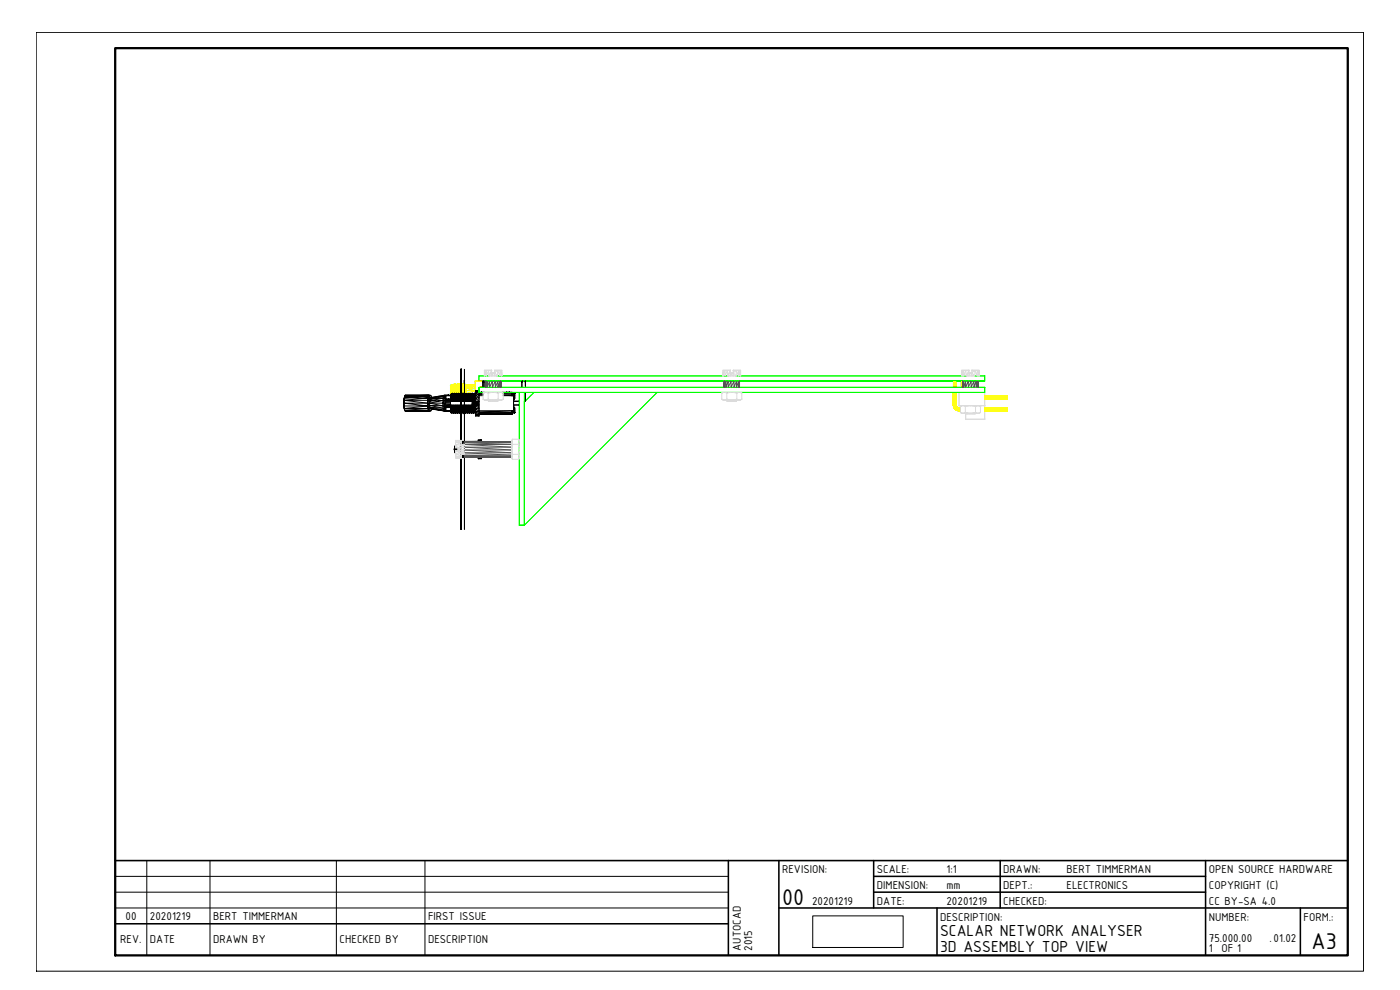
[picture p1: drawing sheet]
<svg xmlns="http://www.w3.org/2000/svg" width="420mm" height="297mm" viewBox="0 0 420 297" stroke-linecap="round" stroke-linejoin="round" font-family="sans-serif">
<defs><g id="words">
<g font-size="7.4">
<text x="234.7" y="271.5">00</text>
<text x="393.6" y="284.8">A3</text>
</g>
<g font-size="5.2">
<text x="282.1" y="281">SCALAR NETWORK ANALYSER</text>
<text x="282.1" y="285.7">3D ASSEMBLY TOP VIEW</text>
</g>
<g font-size="3.7">
<text x="234.7" y="262">REVISION:</text>
<text x="263.2" y="262">SCALE:</text>
<text x="284" y="262">1:1</text>
<text x="301.1" y="262">DRAWN:</text>
<text x="320.1" y="262">BERT TIMMERMAN</text>
<text x="362.8" y="262">OPEN SOURCE HARDWARE</text>
<text x="263.2" y="266.8">DIMENSION:</text>
<text x="284" y="266.8">mm</text>
<text x="301.1" y="266.8">DEPT.:</text>
<text x="320.1" y="266.8">ELECTRONICS</text>
<text x="362.8" y="266.8">COPYRIGHT (C)</text>
<text x="37.7" y="276">00</text>
<text x="45" y="276">20201219</text>
<text x="64" y="276">BERT TIMMERMAN</text>
<text x="128.5" y="276">FIRST ISSUE</text>
<text x="243.7" y="271.5">20201219</text>
<text x="263.2" y="271.5">DATE:</text>
<text x="284" y="271.5">20201219</text>
<text x="301.1" y="271.5">CHECKED:</text>
<text x="362.8" y="271.5">CC BY-SA 4.0</text>
<text x="282.1" y="276.2">DESCRIPTION:</text>
<text x="362.8" y="276.2">NUMBER:</text>
<text x="391.2" y="276.2">FORM.:</text>
<text x="36.1" y="282.9">REV.</text>
<text x="45" y="282.9">DATE</text>
<text x="64" y="282.9">DRAWN BY</text>
<text x="101.9" y="282.9">CHECKED BY</text>
<text x="128.5" y="282.9">DESCRIPTION</text>
<text x="222.4" y="285.3" transform="rotate(-90 222.4 285.3)">AUTOCAD</text>
<text x="225.7" y="285.3" transform="rotate(-90 225.7 285.3)">2015</text>
<text x="362.8" y="282.6">75.000.00</text>
<text x="362.8" y="285.7">1</text>
<text x="366.6" y="285.7">OF 1</text>
<text x="381" y="282.6">.01.02</text>
</g>
</g></defs>
<!-- layer: 0 -->
<g fill="none" stroke="#0f0" stroke-width=".3">
<path d="M143.7 116.2h.1M143.7 117.7h.1M143.7 112.8h3.2h-3.2v1.5h151.8v-1.5v1.5h-151.8zM143.7 112.8h.1M143.7 114.3h.1M149.2 112.8h69.3M155.9 117.7v39.9h1.5v-39.9v39.9h-1.5zM160.3 117.7l-3 2.9M220.8 112.8h69.3M295.5 112.8h-3.1h3.1M295.5 114.3h.1M295.5 116.2h-151.8v1.5v-1.5h151.8v1.5h-151.8h151.8v-1.5"/>
<path d="M295.5 117.7h.1M157.4 120.6v37l39.8-39.9-39.8 39.9zM155.9 157.6h.1M157.3 157.6h.1M157.4 157.6h.1"/>
</g>
<g fill="none" stroke="#ff0" stroke-width=".3">
<path d="M135.2 118.1h.1M135.2 115.8h.1M135.2 115.9h.7l-.7 .6zM135.2 116.5h.7l-.7 .7zM135.2 117.2h.7l-.7 .9zM135.8 118.1h.2M135.9 115.9l.3 .2-.3 .4zM135.9 117.2l.4 .3-.4 .6zM135.9 118.1l.2 .3M135.9 118.1v.1M136.2 115.3l.1 .2M136.2 115.3l-.3 .3 .3-.3v.2"/>
<path d="M136.2 115.5v.3l-.3 .1 .3-.4-.3 .1v.3M136.2 115.3l-.3 .3h-.7h.7l-.7 .3v-.3v2.8v-.3h.5M136.2 115.5l.1 .3M136.2 115.8v.3M136.2 118.1h.1M136.3 118.1h-.4v.2M136.3 115.8l.2 .5-.1 .3M136.3 115.8l.1 .5M136.3 116.3l-.1-.2 .1 .9-.4 .2 .3-.7h-.3v.7M136.3 116.3l.1 .3M136.3 116.3v.7v-.7l.1 .3M136.3 117v.5z"/>
<path d="M136.3 115.5l-.1-.2 .3 .4-.2 .2 .2-.2 .1 .1M136.3 117l.1-.4v.5M136.3 117v.7M136.3 115.5h.1M136.3 117.7l.1-.1 .1 .5M136.3 117.7v-.2v.6M136.3 118.1v-.4l.2 .4M136.3 117.7v.4M136.4 116.6l.1 1.5M136.4 116.3h.1M136.4 115.5l.1 .2M136.4 118.1h.2"/>
<path d="M136.5 118.2v.1M136.5 118.1l.1 .3M136.5 116.3l.1-.5v.6M136.5 116.3v.3zM136.6 115.3l.1 .1M136.6 115.3l-.2 .2zM136.6 115.3l-.1 .4M136.6 115.5l.1-.1-.1 .4zM136.6 115.3l-.2 .2M136.6 115.8l.1-.2v.4M136.6 115.8l-.1 .5M136.6 118.1l.1-.3-.1 .7"/>
<path d="M136.6 115.8l.1 .2M136.6 115.1v.2M136.6 116.4l.1-.4v.4M136.6 116.4v.7zM136.6 117.1l-.1-.5 .1 .5M136.6 117.1l.2-.2v.6M136.6 117.1l.1 .7M136.6 115.1v.1M136.6 115.2l-.1 .5M136.6 117.1l.2 .4M136.7 117.8l-.1-.2v.5M136.7 117.8l.1-.3v.6"/>
<path d="M136.7 115.4l.1 .2M136.7 115.4v1M136.7 117.8l.1 .3M136.7 115.1l.1 .2M136.7 116.4l.2 1.1zM136.7 116.4l.1 .5M136.8 115.4v-.2v.2M136.8 115.2v.2M136.8 117.5v.6M136.8 115.4v.2M136.8 118.1h.1M136.8 118.2v.1"/>
<path d="M136.8 115.6l.1 .6zM136.8 115.6l-.1 .4M136.8 115.3l.2 .2M136.8 115.4l.1 .3M136.8 115.4l.2 .3zM136.8 116.9h.2v.7zM136.8 115.4l.3 .3v2.4M136.8 115.3v.1M136.9 117.5v.5zM136.9 116.2l.1-.3v.4M136.9 116.2l-.1-.2v.4M136.9 116.2l.1 .7z"/>
<path d="M137 117.6l.1-1v1M137 117.6l.1 .5M137.1 118.3v-.2v.3M137.1 118.1h.1M137.1 115.5l.1-.2-.1 .2M137.1 118.1l-.1-.5v.6M137.1 118.1h.2l-.1 .4M137.1 115.9l.1 .4zM137.2 115.3l-.1 .2zM137.2 115.5l-.1 .2M137.2 115.5l.1 .5M137.2 115.5l.2 .1"/>
<path d="M137.3 116v.6zM137.3 115.1l-.1 .2zM137.3 115.2l-.1 .3zM137.3 116.6l-.1-.3v.3M137.3 116.6v.7M137.3 117.3l-.1-.2 .2 .9M137.3 115.2l-.1 .3M137.3 116.6l.1 .3M137.3 117.3l.1 .2M137.4 118l-.2-.4v.5M137.4 118l-.1 .4M137.4 118l-.1 .3"/>
<path d="M137.4 115.6h.1M137.4 115.6l-.1 .4M137.4 118l.1 .1M137.4 116v-.4l.1 .4M137.4 116l.1 .4M137.4 116.4l.1 .5zM137.4 115.1l.1 .3M137.4 116.4v.5M137.4 116v.4M137.4 116.4l-.1 .2M137.4 115.4l-.1-.2 .2 .4M137.4 116.9v.6v-.6l.3 .6"/>
<path d="M137.4 115.2l.3 .3M137.4 117.5l.1 .6M137.4 116.9l-.1 .4M137.4 117.5v.5M137.4 118.1h.1M137.5 116l-.1 .4M137.5 115.6v.4M137.5 116l.1 .1M137.5 118l.1-.5v.6M137.5 115.4l.1 .2M137.5 115.4l.2 .3zM137.5 116.4l.1 .3"/>
<path d="M137.5 116.9l.2 .6M137.6 115.6l.1 .3M137.6 115.6v.5v-.5l.1 .3M137.6 116.1l.1-.2 .1 .4v-.4l.2 .2M137.6 116.1l.1 .5M137.6 116.7l.1-.1v.5M137.6 118.1h.1M137.6 116.1l-.1 .3M137.6 116.7l-.1 .2M137.6 118.1l.1 .1M137.7 117.5v-.4l.1 1M137.7 117.5l.1 .6"/>
<path d="M137.7 115.7l.1 .2M137.7 117.5l-.1 .6M137.7 118.2l.1-.1v.4M137.7 118.3h.1M137.7 115.9v.7M137.7 118.2l.1 .2M137.7 116.6l.3 .9M137.7 116.6l-.1-.5v.6M137.7 117.1l-.1-.4 .1 .8M137.7 117.1h.2M137.8 115.5l.1-.2-.1 .2M137.8 118.1l-.1-.6v.7"/>
<path d="M137.8 118.1l.1 .4M137.8 118.1h.2M137.9 115.4l.1-.2v.2M137.9 115.4l.1-.3v.3M137.9 115.4l-.2 .1 .1 .2M137.9 115.4l.1 .2M137.9 115.4l-.1 .3zM137.9 115.7l-.1 .2M137.9 115.7l.1 .4zM137.9 115.4v.3M138 116.1v-.1l.1 .4M138 116.1v.7"/>
<path d="M138 116.1l.1 .3M138 116.8l-.1-.2v.5M138 116.8v.7zM138 117.5v.7M138 117.5l.1 .5M138 115.4l-.1 .3M138 116.8l-.1 .3M138 118.2l-.1-.1 .1 .2M138 115.6l.1 .8 .1-.4M138 115.6h.2M138.1 116.4l.1 1.1-.1-1.1-.1 .4M138.1 115.1v.1"/>
<path d="M138.1 115.2l.1 .3zM138.1 115.2l-.1-.1-.1 .3M138.1 115.2l.1 .8M138.2 115.6l.2 .3zM138.2 116l.2-.1-.1 .7zM138.2 115.6v.4M138.2 116.4v.5zM138.2 115.3l.1 .2M138.2 115.5l-.1-.1 .1 .2M138.2 115.5l.1 .2M138.2 117.5v.5M138.3 116.6l.1-.3v.3"/>
<path d="M138.3 116.6v.8M138.3 117.4l-.1-.5v.6M138.3 117.4l.1-.3-.1 1M138.3 118.1l.1-.5 .1 .5h.1M138.3 118.1l-.1-.6v.7M138.3 118.1l.1 .3M138.3 118.1v.1M138.3 115.5l.2 2.9M138.3 117.4l-.1 .1M138.3 118.1v.2M138.5 115.5h.1l-.1 .2zM138.5 116.3v.3z"/>
<path d="M138.5 115.3l.1-.2-.1 .3M138.5 115.3l.2-.1v.2M138.5 115.3v.2zM138.5 115.3l.1 .2M138.6 115.8l-.1-.1v.2M138.6 115.8l.1-.2v.4M138.6 115.8v.5M138.6 115.8l.1 .2M138.6 116.3l.1-.3 .1 .4M138.6 116.3l.1 .7zM138.6 118.2v.1M138.7 115.4l-.1 .4z"/>
<path d="M138.7 117l-.2-.4v.5M138.7 117l.1 .5M138.7 117v.7M138.7 117.7l-.1-.1 .1 .5M138.7 117.7l.1-.2v.6M138.7 115.2h.1M138.7 115.2v.2M138.7 115.4l.1 .2M138.7 115.2l-.1 .3M138.7 117.7l.1 .4M138.7 116l.1 .4v-.4M138.8 115.2v.8"/>
<path d="M138.8 116.4v1.1M138.8 115.2l.1 .1M138.8 116.4v.5M138.8 118.1v.1M138.8 118.1l.1 .2v-.2M138.8 118.1h.2M138.8 116.4l.1 .5zM138.9 115.3l-.1-.1 .1 .3M138.9 115.3l.1 .2zM138.9 115.5l-.1-.1v.2M138.9 115.5l.1 .2M138.9 115.5l.1 .4z"/>
<path d="M138.9 115.3v.2M138.9 115.5l-.1 .1M138.9 115.5v.4M138.9 117.5l-.1 .6M138.9 115.9l-.1-.3v.4M138.9 115.9l.1 .6zM139 116.5l.1-.2v.3M139 116.5v.7M139 115.5h.1l-.1 .4h.2l-.1 2.2M139 117.2l-.1-.3v.6M139 117.2l.1-.1-.1 .9M139 118l.1-.4v.5"/>
<path d="M139 118l-.1-.5v.6M139 118l.1 .3M139 117.2l-.1 .3M139.1 118.5l-.1-.5 .1 .5M139.1 115.7l.2-.3v.5M139.1 118.1v.3M139.2 115.3l.1-.2v.4v-.3v.2M139.2 115.9v.4zM139.2 115.3l-.1 .2M139.2 115.3l-.1 .2zM139.3 115.5l-.1 .4zM139.3 115.9l.1-.3v.8"/>
<path d="M139.3 115.9v.6zM139.3 116.5l-.1-.2v.3M139.3 116.5l.1-.1v.5zM139.3 116.5v.7M139.3 115.1l-.1 .2M139.3 117.2l.1-.3 .1 .6M139.3 117.2l-.1-.1 .1 .9M139.3 118v-.4v.5h-.2M139.3 118l.2-.5v.6M139.3 118h.1M139.3 117.2l.2 .3M139.3 118l.2 .1"/>
<path d="M139.4 115.3l.2 .2M139.4 115.1l.2 2.6M139.4 115.1l.1 .2M139.4 118.1h.2M139.5 118.3v-.2v.2M139.5 117.5l.1 .6v-.4M139.5 115.3l.1 .2M139.5 117.7h.1M139.6 115.5l-.2-.2 .2 .5M139.6 115.5l.1 .2M139.6 117.9l-.1 .2M139.6 118.1v.3v-.3"/>
<path d="M139.6 118.1v.4M139.6 115.8l-.1-.3 .1 .9-.1-.6v.4M139.6 115.8l.1 .1M139.6 115.8l.1 .5zM139.6 116.4l-.1 .3v-.5l.2 .1 .1 .8M139.6 118.1l.2-.5v.5M139.6 118.1l.1-.3v.5M139.6 117.1v-.7l.1 1.4-.1-.6v.5M139.6 117.1l.2 .5zM139.6 115.5h.2M139.7 118.4l-.1-.3v.4M139.7 117.8l.1 .3"/>
<path d="M139.8 115.5h.1M139.8 115.5l.1 .1M139.8 118.1h.1M139.8 118.2v.1M139.8 115.7v2.4M139.8 115.4l.2 .2M139.9 115.5h-.1M139.9 115.6l-.1 .1M139.9 115.8v.8M139.9 116.3v.3zM139.9 115.6l.1 .3zM139.9 115.6l.1 1.6v-1.3"/>
<path d="M139.9 117.1v-.5v1M139.9 117.6v-.5v.5M139.9 118.1h.1M139.9 116.6l.1 1.5v-.9M139.9 117.6v.5M139.9 118v-.4v.5M140 118.1h.1M140.5 118.1h.1M140.6 118.1h.5M141.2 118.1h.5M141.4 118.5h.1M141.8 118.1h.5"/>
<path d="M142.2 118.3h-.3M142.6 114.4h.1M142.6 115.6h-2.6h2.6l-2.6 .3h2.6l-2.6 .6h2.6l-2.6 .7h2.6l-2.6 .9h.5M142.6 114.4v3.6v-3.6h2.3zM144.9 116.1l-.7 .1M145.3 114.4h.3M145.3 116.1h.3M286 117.7v3.7l.1-3.7v3.7l.1-3.7v3.7l.3-3.7v3.7l.3-3.7v3.7l.1-3.7v3.7l.1-3.7v3.7M286.1 114.6h.8l-.1 1.6M286.1 116.2v-1.6l.1 1.6v-1.6h.1v1.6M286.4 116.2l.1-1.6h.3v1.6M286.5 114.6h.1"/>
<path d="M286.5 114.6h-.2l-.1 1.6M286.5 114.6v1.6M286.6 116.2l.1-1.6v1.6M288.5 116.2v-1.6v1.6v-1.6h.2v1.6M288.5 114.6h.4M288.8 114.6h.1M288.9 114.6h-.2l-.1 1.6M288.9 114.6v1.6M288.9 114.6l-.1 1.6M295.5 118.8h6.8h-6.8h6.8v.2h-6.8M295.5 118.9l6.8 .1v.3M295.5 119.1l6.8 .2v.2h-6.8"/>
<path d="M295.5 119.4l6.8 .1v.1h-6.8l6.8 .1h-6.8M295.5 119.3h6.8M302.3 119.3h.1M302.3 118.8v.9l-6.8-.1M286 121.4l.1 .2zM286 121.4l.5 .9M286.1 121.4l.2 .2zM286.1 121.6l.6 .5M286.1 121.6l.2 .8M286.2 121.4l.3 .2zM286.3 121.6l.6 .4-.1-.4h.2v.3l-.2-.3h-.3l.2 .5M286.3 121.6l.2 .7"/>
<path d="M286.3 122.4l-.3-.8 .3 .8M286.3 122.4l1.3 .4 .3-.2-1.1 .3 .8 .3v-.1h.3l-.3 .1-.8-.2 1.1 .3M286.3 122.4l1.3 .7v-.3l.3 .1-.3 .2-.8-.1zM286.5 121.4h.1M286.5 121.4l.3 .2zM286.5 122.3l.2-.2 .5 .3M286.5 122.3l.5 .5 .1-.2 .8-.2-.2 .2-.5-.2M286.7 122.1l.2-.1 1 .4-.6-.1 .4 .1-.6 .2zM286.8 121.4l.1 .2zM286.9 122l.2-.1 .2 .4-.1 .1zM287 121.6h.1M287.9 122.9h.3"/>
<path d="M287.9 123.3h.3M288.2 122.4h-.3v.9M288.2 122.4h-.3l.3 .1M288.2 122.6h-.3l.3 .1M288.2 123.1h-.3h.3M295.5 122.4h6.8M295.5 122.6h6.8M295.5 122.7l6.8 .2M295.5 122.9h6.8M295.5 123l6.8 .1h-6.8M295.5 123.2l6.8 .1h-6.8M295.5 123.3h6.8"/>
<path d="M302.3 122.9h.1M302.3 122.4v.9"/>
</g>
<g fill="none" stroke="#000" stroke-width=".3">
<path d="M121.4 119.4l-.3 1.1 .1-.3M121.5 118.8l.2-.3-.4 .9 .1-.3M121.7 118.5h7.1M128.7 118.6l-.3 .8M128.9 118.6l-.1-.1a1.44 1.44 0 0 0-.5 1.7M129 119.8l4.1-.9-.1 .5zM129.1 119.4l4.2-.8-.2 .3zM129.3 118.6h-.6h.4l-.5 .3h.4l-.6 .5h.5l-.6 .8h.5l-.5 .8M129.6 119.2l-.3-.6a3.7 3.7 0 0 0-.5 3.2l.3 1.5 .5-.6M133.3 118.6l-4.1 .7-.3 1.7 4-.8-4 .1 4.1-.9-.1 .8h.6l-.6 .8v-.8l.6-.7-.5-.1 .7-.5h-.6l.6-.2M133.6 118.6h.1M133.7 119.6l1.5 .1"/>
<path d="M133.7 119.6v-1h1.5l-1.4 .1h1.4h-1.4v1M133.7 119.6h.1M133.7 118.9l-.3 2.1M133.7 118.6h-.4h.9M133.7 118.6l.1 .1M133.8 119.6l-.1 1.4M133.8 119.7h.1M134 119.9h.1M134 118.6h.4M134.2 118.6h-.9h1.3M134.3 119.9h.1M134.4 119.7l.1 .2h-.7"/>
<path d="M134.4 118.6h.2M134.5 119.9h.1M134.5 118.6h.1M134.5 119.7v.2M134.6 119.9h-.1M134.6 119.9h.1M134.6 118.6h.1M134.6 119.9h-.6M134.7 118.6h-1.4h.4M134.7 119.9h-.5M134.7 118.6h-.1M134.7 118.6h.1"/>
<path d="M134.7 119.9h.1M134.7 119.8v.1M135.2 119.9h.1M135.2 118.7h.1M135.2 118.4v5.1M135.2 119.9h-1.4h1.4M135.3 118.3l-.1 2.2 .1-.9 .1 .9h-.2M135.3 118.3l-.1 .2zM135.3 118.5l-.1 .5zM135.3 118.4h.1M135.3 118.5l.2 .6M135.3 118.9l-.1 .7z"/>
<path d="M135.3 118.4l.2 .2-.2-.1M135.3 118.9l.1-.3v.5M135.3 118.9v.7M135.4 119.1l.1 1.4zM135.4 119.1h.1M135.5 118.6l.1-.1-.1 .6zM135.5 118.3l-.1 .2M135.6 118.3l-.1 .3zM135.7 118l.3 .6M135.7 118l-.2 .3 .2-.3-.1 .3 .1-.1v.2M135.7 118l.2 .4M135.7 118.2l-.1 .3v-.2"/>
<path d="M135.7 118.4l.1 .3M135.7 118.4h.2M135.8 118.7l-.1-.3 .2 .5M135.8 119.5l.2 .5 .1-.4v.9l-.3-.6 .3 .6h-.3v-1l.2 .5M135.8 118.7l-.2 .3 .2 .5M135.8 119.5l-.3 .1M135.9 118.4l.2 .6zM135.9 118.4l-.2 1.2-.1-.6-.1 .1v.5l.1-1.1M135.9 118.9l.1 .7M136 118.5l.3-.4-.1 .7v-.4l-.2 .2M136.2 118.3l.1-.3-.1 .3M136.2 118.4l.1-.4 .3 .6"/>
<path d="M136.2 118.4l.1-.1 .2 .5v-.4M136.2 118.3l-.2 .3M136.2 118.4l-.1 .6M136.2 118.8l-.1 .8 .3-.2-.1 .6-.4-1.1 .1 .7-.1-.7M136.3 120l-.2 .5h.3l-.1-.5 .1-.1v.6M136.3 118l.2 .8M136.5 118.8l.1 .8-.4-.8 .2-.2-.1 1-.1-.8-.1 .2M136.5 118.4l.2 .6zM136.5 118.8l.2 1.7h-.3M136.5 118.8l.2 .8zM136.6 120l-.2 .5M136.6 118.5l.3-.4-.1 .7v-.4l-.2 .2"/>
<path d="M136.7 119.6l-.3 .3 .4 .6M136.8 118.3l-.2 .3M136.8 118.4l.1-.4-.1 .3 .1-.3 .3 .6M136.8 118.4l.2-.1 .1 .5v-.4M136.8 118.8l-.1 .8 .3-.2v.5l-.3-.3M136.8 118.4l-.1 .6M136.9 120l-.2 .5h.4l-.1-.6 .1 .6M137.1 118.3v.5M137.1 118.4l.2 .6zM137.1 118.8v.8l-.3-.8 .2-.2-.2 1v-.8l-.1 .2M137.1 118.8l-.1 .2 .2 1 .1-.4 .1 .9h-.3M137.1 118.8l.2 .8z"/>
<path d="M137.2 120l-.1 .5M137.2 118.5l.2-.2-.2 .3M137.3 119l.1-.2v.8l.2-.6h.3M137.3 119.6l-.3 .3 .4 .6M137.3 119.6l.2 .4 .1-.6-.2 1.1h.3l-.1-.6v.6M137.4 118.4h.2v.3M137.4 118.4l-.2 .2M137.4 118.8v.8M137.5 118l-.1 .4zM137.5 118l.2 .3-.2-.3-.1 .4M137.5 118.2l.3 .3 .2-.2M137.6 118.4l-.3 .6"/>
<path d="M137.6 118.7v.3zM137.6 118.4l-.1-.2 .2 .3M137.6 118.4l.3 .2-.3 .1 .1 .3v-.5l.2 .5M137.6 119.4v-.4l.2 1 .1-1h.1l-.1 .6 .3-.2M137.6 119.4l.2 .2-.1-.6 .2 .6-.3 .3M137.6 119.9l.4 .6h-.3l.1-.5M137.6 119.4v.5M137.9 118.6l.1-.1-.1 .5zM138 118.3l.1-.3-.1 .3 .2-.1v.2M138 118.3l-.1 .3zM138.1 118l.2 .4M138.1 118l-.1 .3z"/>
<path d="M138.1 118l.4 .6M138.2 118.4l.1 .4-.1-.4v.3M138.2 118.7l-.2-.2 .1 1.1 .1-.9 .1 .1M138.2 118.2l-.2 .3v-.2M138.2 118.7v.7M138.2 118.4l-.2 .1M138.2 119.4l.2 .6 .1-.4-.1 .4M138.3 118.4l.2 .6zM138.3 118.8l.1 .8zM138.3 118.8l.2 .8zM138.4 119.6l-.2-.2v1.1h.3l-.3-.6 .3 .6v-.9M138.5 118.5l.3-.4-.2 .7v-.4l-.1 .2"/>
<path d="M138.6 118.3l.1-.3-.1 .3M138.6 118.4l.1-.4 .4 .6M138.6 118.4l.2-.1 .1 .5v-.4M138.6 118.3l-.1 .3M138.6 118.4l-.1 .6M138.6 118.8l-.1 .8 .3-.2v.5l-.1-.3v.4l-.2-.4M138.7 120l-.2 .5h.3l-.1-.5 .1-.1v.6M138.7 118l.2 .8M138.9 118.8l.1 .8-.4-.8 .2-.2-.1 1-.1-.8-.1 .2M138.9 118.4l.2 .6zM138.9 118.8l.2 1.7h-.3M138.9 118.8l.2 .8z"/>
<path d="M139 120l-.2 .5M139.1 118.5l.2-.4-.1 .7v-.4l-.1 .2M139.1 119.6l-.3 .3 .4 .6M139.1 119l.1-.2 .1 .8 .1-1-.2 .2 .4 .8-.1-.8 .2 .8-.3 .3 .4 .6h-.3l.1-.5M139.2 118.3l-.1 .3M139.2 118.4l.1-.1 .2 .5v-.4l.2 .6h-.3l.2 1 .3-1.2v.8M139.2 118.4l.1-.4-.1 .3 .1-.3 .3 .6M139.2 118.8l-.1 .8 .3-.2v.5l-.3-.3M139.2 118.4l-.1 .6M139.3 120l-.2 .5h.4l-.1-.6 .1 .6M139.3 114.2h.1M139.3 110.8v48"/>
<path d="M139.4 115.1v-.9v3.9M139.4 117.7v.4zM139.4 118.1v.4v-.4M139.4 118.5v.5v-.5M139.4 119v.6v-.6M139.4 119.6v.7v-.7M139.5 118.3v.1M139.6 118.6l.4-.3-.3 1.3 .2 .4M139.6 118.6l-.3-.3 .2 .5M139.7 118.4l-.1 .1M139.7 119.6l.2 .4-.1 .5zM139.7 118.3v.1"/>
<path d="M139.7 118.3l.1 .1M139.7 118.3v.2M139.8 118.4l-.2 .2 .1 .4 .1-.6 .2 .5-.1 .7M139.9 119.6h.1M139.9 118h.1M139.9 118l-.2 .4M139.9 118v.1M139.9 118l-.3 .5M139.9 118.1h.1M139.9 118l.2 .5zM139.9 118l.3 .6M139.9 118l-.1 .4"/>
<path d="M140 118.3l.2 .5-.2 .1 .2 .2v-.3l.1 .5-.2-.8M140 118.9l.2 .6v-.4l.3 .5-.1 .9h.3l-.1-.9v.9M140 118.3v.6M140 118.9v.7M140.2 118.6l.2-.1-.1 .4h.1l.1 .7 .1-.7v.7M140.3 119.3l-.1 .7-.2-.4zM140.3 118.3h.1M140.3 118.4h.1M140.4 118.3l-.2 .3zM140.4 118.4l.1-.3-.2 1.2 .3-.4M140.5 118.2h.1M140.5 118.1l.4 .7-.3-.4 .1 .4v-.3"/>
<path d="M140.5 118.1l.3 .5M140.5 118.1l-.1 .3M140.6 118.4v.5h-.2zM140.6 118.1h-.1M140.6 119.6l-.1 .4M140.6 118.9l.3 .3v-.4v.4M140.6 118.9l.2 .6zM140.6 119.6l.2-.1v.5M140.6 119.6l.1 .9h.3l-.1-.7 .1 .7M140.8 118.6l.2-.1v.3l.2-.3-.2 .7 .2-.2 .1 .6-.3-.4 .1 .6M140.9 119.2v.6zM140.9 119.2v.6"/>
<path d="M140.9 119.8h.2l.1 .7M141 118.3l-.2 .2M141 118.3h.1M141 118.3l.2-.2-.3 1.1M141 118.2l-.2 .4M141 118.2v.1M141.1 119.8l.2-.2v.9h-.3M141.1 119.8l-.1 .7M141.1 118l.1 .5-.2-.2M141.2 118.1l.1 .7v-.5l.2 .3-.2-.2 .2 .6h-.3l.2 .6-.1-.8 .2 .8h-.2l.2 .9h-.2l.1-.5M141.6 118.3l-.1 .3M141.6 118.4v-.1l-.1 .2"/>
<path d="M141.6 118.4l-.1 .6zM141.7 120l-.2 .5h.3l-.1-.9 .1 .3-.1 .1-.2-.4v.9M141.7 118l.2 .3zM141.7 118l-.1 .4zM141.8 118.3l.3 .3M141.8 118.3l-.2 .5 .2-.5v.3M141.8 118.1v.2M141.8 118.6l.2 .4zM141.8 118.6l-.2 .2 .2 .6-.3 .2 .1-.8-.2 1.2v-.4M141.8 118.6l-.1 1-.1-.8M141.9 118.3l-.1-.2 .1 .4M141.9 118.3l.1 .2"/>
<path d="M142 118.5l.2-.2v.2l.2-.5-.3 .6M142.1 118.6v.2M142.1 118.8v-.2h.3l-.1 .4M142.1 118.8l-.3 1.1v-.9h.2v.5M142.2 118.5l.2-.2v.7l-.3 .4v-.6M142.2 118.5l.1 .5-.2-.2zM142.3 119l.1 .9-.3-.5 .2 .8M142.3 119.5h.5l-.4 .4 .4 .6h-.3l-.1-.6 .1 .6h-.2l-.2-.5 .1 .7-.1-.7v.5l-.1-.3M142.3 118l-.3 .5M142.3 118h.5l-.4 .1 .4 .1-.4 .1v-.2l-.2 .2zM142.7 117.2h1M142.8 117.8l.9 .7h-.9z"/>
<path d="M142.8 118.5l.9 .9h-.9zM142.8 119.4l.9 1.1h-.9zM142.8 117.2v3.3h.9l-.2 .5 .2 .5-.2 .1 .2 1M142.8 118.2l-.4 .4 .4 .2-.4 .2 .4 .5M143.7 118.5h.1M143.7 118.6h.1M143.7 117.8h1.7M143.7 118.7h.1M143.7 119.2h.1M143.7 117.8h-.9v-.6l.9 .2h-.9l.9 .3v1M143.7 118.3h1.3M143.8 117.7h1.6z"/>
<path d="M143.8 117.7h.1M143.8 117.7l-.1 6.5M144.5 117.7h.1M144.9 114.7h.1M145 118.7h-1.3v4.5M145 114.3h.3v1.9v-1.5h-.4v1.5v-1.9l.4 .1v.3l-.4-.3v.3M145 118h-1.3h1.3M145.3 114.7h.1M150.8 117.9h2.9M151 118.2l2.7 .1h-2.7M151 118.6l2.7 .1M152.1 117.7h.1"/>
<path d="M152.9 117.7h.1M153.6 117.7h.1M153.7 118v.1M153.7 118.1h.7M153.7 117.7v1M153.7 118.1h.5l-.5 .2M153.7 118.5l.5-.4v.7l-.5-.3 .3 .2h-3M153.7 117.7h-3.1l3.1 .2M153.7 118.7l.4 .2M153.7 117.7h.1M153.7 118.1h.1M153.7 117.7l-3 .1"/>
<path d="M153.7 117.9v.8M153.7 117.9h-2.8M154 118.7l.1 .1M154.1 118.8h.1v.5M154.1 118.9h.1M154.1 118.9v4.2M154.1 118.9v4.3M154.1 119.6l.1 .9M154.1 119.6h.1M154.2 119.6v.9l1.7-.1-.2 .1M154.2 119.8h.1M154.2 118.1h.2l.1 .7"/>
<path d="M154.2 118.8h-.1h.1M154.2 118.8v.8M154.2 119.3v.5M154.2 119.6l.2-.2v.2M154.2 119.6l.2 .1M154.2 119.6v.1M154.2 119.3l.2 .1M154.4 118.8v.6zM154.4 119.4v.3M154.4 118.8l-.2 .5M154.4 118.1l.1 .7M154.4 118.1l.1 1.5"/>
<path d="M154.5 118.8h-.3l.1-.7 .2 1.5M154.5 119.6h-.1M156.6 114.6h.1M156.6 114.7h.1M156.6 114.6v1.6M156.7 114.4l-.1 .2M156.7 114.3v.1M157.6 114.3v.1M157.6 114.4l.1 .2M157.6 114.6h.1M157.6 119.5h.1M157.7 119.5v-1.8v1.8l-.3 1"/>
<path d="M157.7 119.5l-.3 1M157.7 114.7h.1M157.7 119.6h.1M157.7 114.6v1.6M157.7 114.6h.1M121.2 121h.1M121.2 121l.1 .8h7l-7.1-.8h7.1v.8a1.44 1.44 0 0 0 .5 1.6l.1-.1M121.2 121.7l-.1-.7 .6 2.4M121.2 121l.1 .8M121.2 121.1l.2 1.6M121.2 121.7l.1 .6zM121.3 121.8l.1 .8 6.9-.8"/>
<path d="M121.3 120.1l.1-.7 7.2-.6h-7.1l.2-.3h7l-7.2 .3-.1 .6h7l-7.1 .7-.1 .9M121.3 120.1h7v.9zM121.3 120.1v-.2l-.2 .8M121.3 120.1l-.2 .9M121.4 122.6h7l-6.9 .5zM128.3 121h.1M128.3 121h.5l-.5 .8zM128.3 121.8h.5l-.4 .7 .2 .5 .3-.5h-.5zM128.3 120.2v.8M128.7 123.4h-7l-.2-.3h7.1l-6.9 .3h7.1M128.8 121h.1M128.9 121l4 .8-4-.2z"/>
<path d="M128.9 121.6l4.1 .9-4-.3zM128.9 121h4v.8M129 122.2l4.1 .8-4-.4 4.2 .7-4.1-.6zM129.1 123.3h-.4l-.1-.3h.4l-.3 .3h.6M132.9 121h.6v.8zM132.9 121.8h.6v.7zM132.9 121.8l.1 .7M133 122.5h.5l.2 .5zM133 122.5l.3 .8h.4h-.4h.4h-.4h.4l-.6-.3h.6M133.7 122.4h.1M133.7 121l.1 1M133.7 121h1.5"/>
<path d="M133.7 120.8h1.5M133.7 121.3l1.5 .1M133.8 120.5h1.4M133.8 121.5h1.4M133.8 120.3h1.4M133.8 120l1.4 .1zM133.8 121.9h1.4zM133.8 122l.8 .1M133.8 122h1.4M133.8 122.3l-.1 1.1h1.5h-1.6M133.8 122.3h.1M134 122l.5 .1v.2l.1-.2"/>
<path d="M134.2 122.1h.2M134.3 122v.1M134.4 122.3v-.2l-.6-.1v.4M134.6 122.1l.1 .2zM134.6 122.1l.1 .2M134.6 122.1h.1M135.2 122.3h-1.4v1h1.4h-1.4M135.2 122.1h.1M135.2 123.3h.1M135.2 121.6h1.6M135.2 121.6h.2v.5M135.2 122.4l.2 .7z"/>
<path d="M135.2 123.1h.2l.1 .3zM135.2 122.4v1.1l.3-.1v.3M135.2 123.5l.3 .4zM135.2 123.6l.3 .3zM135.2 120.5h6.9M135.2 120.5h.1M135.2 121.6h.1M135.2 120.5v1.1M135.2 121.6l-1.4 .1M135.3 121.6h.1M135.4 122.1l-.2 .3v-.8l.2 1M135.5 122.1l.2 .9-.3-.4z"/>
<path d="M135.5 123.4v-.6v.6l.2-.4v.4M135.5 123.4h.2l-.2 .3v-.3v.5M135.5 123.7l.2-.2-.1 .2M135.5 123.7v.2zM135.5 121.6h.1M135.6 121.6h-.2l.1 .5 .1-.5v.8l-.2-.3M135.6 121.6h.3v.5zM135.6 121.6l.1 .4M135.7 120l-.2 .5v-.9l.2 .4v-.4l.1 .9h-.5M135.7 122l.1 .8zM135.8 123.4l-.1-.4 .2-.4 .2 .8 .2-.4-.4-.4 .1-.6 .3 1.4M135.8 122.8l.2 .6z"/>
<path d="M135.8 122.8l-.1 .6 .1 .3v-.3M135.8 123.4l.2 .3M135.8 123.4l.2 .5zM135.8 120.5h.1M135.8 123.7l.2 .3zM135.8 121.6h.1M136 123.7l.3-.2-.3 .5 .1-.3M136 123.9l.2-.2-.2 .3M136.1 122.8l-.1 .6h.1v.3l.2-.3-.3 .3M136.2 121.6h.3v.5zM136.3 122l-.1-.4h-.3l.1 .4 .2-.4v.8l-.2-.4-.1 .1M136.3 122l.2 .1v.5l-.2-.6 .1 .8z"/>
<path d="M136.3 134.8l.2 .3M136.4 122.8l.2 .6zM136.4 122.8v.9v-.3M136.4 120.5h.1M136.4 123.4l-.1-.4 .2-.4 .2 .8 .1-.4-.3-.4 .1-.6 .3 1.4M136.4 123.4l.2 .3M136.4 123.4l.2 .5zM136.4 123.7l.2 .3zM136.4 121.6h.1M136.5 134.5v-.2v.5M136.5 134.1l-.2 .7 .2-.7v.2M136.5 135.1l-.2-.3 .2 .6"/>
<path d="M136.5 135.5l-.2-.7 .2 .8M136.5 135.4v-.3l.2 .5M136.5 135.5v-.1l.2 .6M136.5 135.5l.2 .6M136.5 135.1l.3 .2M136.5 135.4l.2 .3M136.6 123.7l.3-.2-.3 .4M136.6 124l.2-.3-.2 .3M136.7 122.8l-.1 .6h.1v.3l.2-.3-.3 .3M136.7 133.6l-.2 .4 .2-.3M136.7 133.7l-.2 .4 .2-.2M136.7 134l-.2 .3h.2"/>
<path d="M136.7 123.7l-.1 .3M136.8 121.6h2.4M136.8 121.6h-.3l.1 .4 .2-.4v.8l-.3-.3M136.8 121.6h.3l-.3 .8 .2 .4 .1-.1v.4M136.8 121.6l.3 .5v.6l-.2-.7 .1 .8M136.8 134.3l-.3 .2 .4 .3v-.5M136.9 135.3v-.5l.4 .5M137 122.8v.6l-.2-.4 .2-.2 .1 .7zM137 123.5l.1 .2-.2-.3 .2 .1 .1 .3-.2-.4 .2 .5-.1-.2M137 134.3l.5 .5h-1l.3 .5M137 121.6l.1 .5 .3-.1v.4l-.2-.4-.1 .7 .2 .1 .1-.4-.1 .9 .1-.2 .1 .2-.3 .7 .2-.3-.2 .3-.1-.3 .1 .3M137 120.5h.1"/>
<path d="M137.1 121.6h.3v.4h.2l-.2-.4-.2 .4zM137.1 123.5l.2-.2 .1 .4 .1-.2-.1 .3M137.2 122l.1 .8 .3 .5-.2-.5 .3 .3v-.4l-.1 .1 .1 .7M137.3 122.8v.5zM137.4 121.6h.1M137.4 121.6h.3v.5zM137.5 123.5l.2 .2-.1-.4 .2 .6 .1-.5h.2l-.1 .3M137.6 122l.1 .7-.1-.7v.8zM137.6 123.5l.1 .3M137.6 123.3l.2 .5zM137.7 123.7l.1 .3zM137.7 121.6h.1"/>
<path d="M137.7 123.1l.2-.3v.6l.2-.4-.4-.3 .2-.7 .2 1.4M137.7 123.5l.2-.1 .1 .3M137.9 122.8l-.2 .7M138 123.7l-.2 .3zM138 121.6h.3v.5zM138.1 120l-.1 .5h.2l-.1-.9 .1 .3-.1 .1-.2-.4 .1 .9M138.2 122l-.2-.4h-.3l.2 .4 .1-.4v.8l-.1-.4-.2 .1M138.2 122v.8zM138.2 123.4l-.1-.4 .2-.4 .2 .8 .2-.4-.4-.4 .2-.6 .3 1.7M138.2 122.8l.2 .6zM138.2 122.8l-.1 .6 .1 .3v-.3M138.2 123.4l.2 .3"/>
<path d="M138.2 123.4l.2 .5zM138.2 120.5h.1M138.2 123.7l.2 .3zM138.2 121.6h.1M138.4 123.7l.1-.3h.2l-.2 .3M138.4 123.4l.1 .3M138.4 123.7l.3-.2-.1 .2M138.4 123.9l.2-.2-.2 .3M138.4 132.5h.3l-.3 .2M138.4 132.8l.3 .1-.3 .3M138.4 136.5l.3 .2-.3 .1M138.4 132.2h.1"/>
<path d="M138.4 132.3h.1M138.4 132.3v.5v-.5M138.4 132.8h.1M138.4 132.9h.1M138.4 133h.1M138.4 133v.5v-.5M138.4 133.5h.1M138.4 133.6h.1M138.4 133.5v-1.2v1.2M138.4 131.7h.1M138.4 131.6h.1M138.4 131.5h.1"/>
<path d="M138.4 131.4h.1M138.4 131.3h.1M138.4 131.2h.1M138.4 131.1h.1M138.4 131h.1M138.4 130.9h.1M138.4 130.8h.1M138.4 130.7h.1M138.4 130.6h.1M138.4 130.5h.1M138.4 130.4h.1M138.4 128.6v.5v-.5"/>
<path d="M138.4 129.1h.1M138.4 129.2h.1M138.4 129.3h.1M138.4 129.4h.1M138.4 129.5h.1M138.4 129.6h.1M138.4 129.1v-.5v.5M138.4 128.6h.1M138.4 128.5h.1M138.4 129.7h.1M138.4 129.8h.1M138.4 129.9h.1"/>
<path d="M138.4 129.1v-.6v.6M138.4 126.5h.1M138.4 126.6v.5v-.5M138.4 127.1h.1M138.4 127.2h.1M138.4 127.3h.1M138.4 127.4v.4v-.4M138.4 127.8h.1M138.4 127.9h.1M138.4 127.8v-1.2v1.2M138.4 126.6h.1M138.4 126h.1"/>
<path d="M138.4 125.9h.1M138.4 125.8h.1M138.4 125.7h.1M138.4 125.6h.1M138.4 125.5h.1M138.4 125.4h.1M138.4 125.3h.1M138.4 125.2h.1M138.4 125.1h.1M138.4 125h.1M138.4 124.9h.1M138.4 124.8h.1"/>
<path d="M138.4 124.7h.1M138.4 124.6h.1M138.4 124.1h.1M138.4 124h.1M138.4 123.9h.1M138.4 123.8h.1M138.4 123.7h.1M138.4 123.6h.1M138.4 123.5h.1M138.4 123.4h.1M138.4 123.3h.1M138.4 123.2h.1"/>
<path d="M138.4 123.1h.1M138.4 123h.1M138.4 122.9h.1M138.4 122.8h.1M138.4 122.7h.1M138.4 128.7h.1M138.4 128.8h.1M138.4 128.9v.8v-.8M138.4 129.7v-.8v.8M138.4 129.7v-1v1M138.4 127h.1M138.4 127.2v.8v-.8"/>
<path d="M138.4 128h.1M138.4 128.1h.1M138.4 128v-.8v.8M138.4 128v-.9v.9M138.4 126.4h.1M138.4 126.3h.1M138.4 126.2h.1M138.4 126.1h.1M138.4 128.2v-1v1M138.4 127.2v1v-1M138.4 128.2h.1M138.4 128.3h.1"/>
<path d="M138.4 128.4h.1M138.4 133.4h.1M138.4 133.4v-.5v.5M138.4 133.1h.1M138.4 133.1v.3v-.3M138.4 129.7v.5v-.5M138.4 130.2h.1M138.4 130.4v.5v-.5M138.4 130.9v-1.2v1.2M138.4 129h.1M138.4 128.9h.1M138.4 127.7h.1"/>
<path d="M138.4 126v.5v-.5M138.4 126.7h.1M138.4 126.8h.1M138.4 126.9h.1M138.4 126.5v-.5v.5M138.4 126.5v-.6v.6M138.4 125.1v-1v1M138.4 124.1v1v-1M138.4 132.7h.1M138.4 132.6h.1M138.4 132.5h.1M138.4 132.4h.1"/>
<path d="M138.4 133.2h.1M138.4 133.3h.1M138.4 133.3v-.8v.8M138.4 132.6v.9v-.9M138.4 133.5v-.7v.7M138.4 132.8v.7v-.7M138.4 129.2v.5v-.5M138.4 129.9v.5v-.5M138.4 130.4v-1.2v1.2M138.4 127.6h.1M138.4 127.5h.1M138.4 127.4h.1"/>
<path d="M138.4 125.6v.4v-.4M138.4 126v-.4v.4M138.4 126v-.6v.6M138.4 124.6v-.9v.9M138.4 123.7v.9v-.9M138.4 133v-.4v.4M138.4 132.6v.4v-.4M138.4 133v-.2v.2M138.4 132.8v.2v-.2M138.4 133.3l.2 .1M138.5 122.8l-.1 .6M138.5 136.2l-.1 .1"/>
<path d="M138.5 123.7l-.1 .3 .2-.3M138.6 121.6h.3v.5zM138.7 132.4l.7 .1h-.7v.4h.7h-.7v.5M138.7 136.2v.5l.7-.1M138.7 132.4h4.8l-2.4 .1M138.7 132.4l-.3 .1M138.8 122l-.2-.4h-.3l.2 .4 .1-.4v.8l-.1-.4-.2 .1M138.8 122l.1 .1v.5l-.1-.6v.8zM138.8 122.8l.2 .6zM138.8 122.8v.9M138.8 120.5h.1M138.8 123.4l.2 .3"/>
<path d="M138.8 123.4l.2 .5zM138.8 123.7l.2 .3zM138.8 121.6h.1M138.8 123.4v.3M138.9 121.6h.3l-.1 .4zM138.9 122.1l.3 .3-.1 .4v-.8l-.2 .6 .4 .4-.2 .4-.2-.8-.2 .4 .1 .4M139 123.7l.3-.2-.3 .4M139 124l.2-.3-.1 .3M139.1 122.8l-.1 .6h.1v.3l.2-.3-.3 .3M139.1 123.7l-.1 .3M139.2 121.6h.3l-.3 .8 .2 .4-.1-.8 .2 .6v-.5l-.3-.5 .1 1.8M139.2 121.6h.6"/>
<path d="M139.4 122.8l.1 .9-.1-.3 .2 .3v-.2l-.3-.5 .2-.4 .1 .5M139.4 123.5l.2 .4M139.4 136.7h-.7v.4l.7-.1-.7 .2h.7h-1l.3-.1-.3-.1M139.4 120.3v.7v-.7M139.4 121v.8v-.8M139.4 121.8v.7v-.7M139.4 122.5v.6v-.6M139.4 123.1v.6zM139.4 123.7v.6zM139.4 124.4h.1M139.4 120.5h.1M139.4 121.6h.1"/>
<path d="M139.5 123.7l.1 .3M139.5 121.6h.3l-.2 .4zM139.5 121.6l.1 1.5M139.6 123.5l.1-.2v.4l.2-.5 .3 .7 .3-.4M139.6 123.1l.3 .1v.3M139.6 122l.2 .2-.1 .5zM139.6 124h.1M139.7 123.9h.1M139.7 122.7l.2 .1-.2 .5zM139.7 123.9l-.1 .1M139.7 123.3l-.1 .4 .3-.2M139.7 123.7l-.1 .2 .3-.4-.3 .4"/>
<path d="M139.8 120.5h.3l-.1-.9v.9M139.8 123.8l-.1 .1M139.8 121.6h.1M139.8 121.6h1.8M139.8 121.6l.2 .5 .1-.5h-.3v.6l.2-.1 .1 .3M139.8 122.2l.1 .6zM139.9 122.8l.1 .7h-.1M139.9 123.5l.1 .2M139.9 123.5l-.3 .5M140 122.1v1.2l-.1-.5 .1 .1 .1-.5M140.1 121.6l.2 .5-.2 .3zM140.1 122.4l.2 .5 .1-.2-.2 .4z"/>
<path d="M140.2 121.6h.2v.5M140.2 123.9h.1M140.2 120l-.1 .5h.3l-.1-.7 .1 .7M140.3 123.8l-.1 .1M140.3 122.1v.6zM140.3 122.9l-.3 .8M140.3 123.3l.2-.2-.3 .8 .2-.3M140.3 123.3l-.1-.2v.5l.1-.3v.2l.2-.1-.1 .2 .1-.2M140.4 123.6l-.2 .3-.2-.2M140.4 123.6l-.1 .1M140.4 123.6h.1M140.4 121.6l-.1 .5"/>
<path d="M140.5 123.1l-.2-.2v.4M140.5 123.4h.1M140.5 123.1l.1-.1 .2 .7-.1-.1M140.5 123.1l.2 .5-.2-.2 .2 .2v-.4l.1 .5M140.5 123.4l.3 .6v-.3M140.5 123.4l-.1 .2M140.5 123.1v.3M140.5 123.4l.3 .6M140.6 122.1l-.2 .6 .3 .5v-.8l-.1 .3-.2-.6 .1 1M140.6 123l.1 .2M140.7 121.6h.1M140.7 121.6h-.3l.2 .5 .1-.5v.8l-.3-.3"/>
<path d="M140.7 121.6h.3l-.1 .4zM140.7 123.2l.2 .2-.1 .3M140.8 124h.1M140.8 123.7h.2M140.9 122l-.2 .4 .2 .4 .1-.4-.1-.4-.2 1.2M140.9 122.8l.2 .2-.2 .4zM141 123.7l-.2 .3 .2-.3M141 123.6v.1M141.1 123.5l-.1 .1M141.1 123.6h-.1M141.1 123.6l-.1 .1 .1-.1M141.1 123l.1 .4"/>
<path d="M141.1 123.4l.2 .3zM141.1 123.4h-.2l.1 .3 .1-.3-.1 .3M141.2 122v.8M141.2 122.8l-.1 .6M141.2 123.4l.2 .5-.2-.5 .2 .3M141.2 122.8v.6M141.3 121.6h.1M141.3 123.7l.1 .3M141.3 121.6h.3l-.1 .7zM141.3 121.6h-.3l.3 .5-.3-.5v.8l.2-.4 .1 .6M141.3 121.6v.5M141.3 122.6l-.1 .2-.2-.4 .1 .6"/>
<path d="M141.4 123.4l.3-.1-.3 .4zM141.5 122.3l-.2-.2v.5M141.5 122.3l.1-.1-.1 .7v-.6l-.2 .3M141.5 122.9l-.2-.3 .1 .8h-.3M141.5 122.9h.2l-.3 .5zM141.6 121.6h.5M141.6 121.6h.3v.5M141.6 123.8l-.2 .2zM141.6 121.6l.1 1.9M141.7 120.5v1.1l.1-1.1v1.1l.2-1.1v1.1l.1-1.1v1.1M141.8 122.3l.1-.2v.5M141.8 122.3v.6v-.6l.1 .3"/>
<path d="M141.8 123.5l-.4 .2v.2l.2-.1M141.8 122.9l.1-.3 .2 .7M141.8 122.9v.4M141.8 122.9l.2 .5zM141.8 120.5v-.6l.2 .3 .1-.2-.1-.5-.2 1h.3M141.8 123.3h-.1l.1 .3M141.8 123.3l.2 .4zM141.8 123.6l.2 .4zM141.8 123.6l.3 .4M141.8 123.3v.3M141.9 123.8l-.2-.3 .3 .4M141.9 122.1l-.3-.5 .2 .7"/>
<path d="M141.9 122.1l.2 .2M141.9 122.6l.2 .3M142 123.4l.1-.1v.3M142 123.7l.2 .1-.2 .2M142 123.9l.2-.1-.1 .2M142.1 120.5h.1M142.1 120.5l.1 1.1M142.1 122.3v.6v-.6l-.2 .3M142.1 122.9l.2 .1-.2 .3M142.1 120.5v1.1M142.1 122.9l-.1 .5M142.1 121.6v.7v-.7l-.2 .5"/>
<path d="M142.1 123.3l.2 .1M142.1 123.3l-.1 .4M142.1 123.6l-.1 .3M142.2 121.6h-.3h.3M142.2 121.6h.3v.5l-.1-.5v.7l-.1-.7M142.2 121.6l-.1 .7M142.3 121.6h.1M142.3 123.4v-.4l.3 .7M142.3 123.4l.2 .4zM142.3 120.5h1.2l-.3 1.1v-1.1l-.4 1.1M142.4 121.6h1.1v-1.1v1.1h-.7M142.4 123.5l-.3 .1"/>
<path d="M142.4 122.3l-.2-.7v.8l.3-.3v.5M142.4 122.9l.2 .5zM142.4 122.9l-.1 .5M142.4 123.6l.2 .3zM142.4 120.5h.1M142.5 121.6h.1M142.5 121.6h-.2l-.1-.6v.6l.1-1.1v1.1l.4-1.1 .1 1.1M142.5 122.6l-.1-.3v.6l-.2-.5 .1 .6 .2-.4 .1 .4M142.5 121.6h.3l-.3 .5 .3 .4-.3 .1M142.6 123.4l-.2-.1v.3M142.6 123.9l-.1-.1 .1 .2M142.6 123.7v-.3l.2 .4"/>
<path d="M142.6 123.7l.2 .3-.2-.1M142.7 124.8h1.1M142.7 120.5h.1M142.7 121.6h.1M142.8 121.6v3.2v-.2l.9 .2v-.2h-.9v-.4l.9 .4v-.4h-.9v-.7h.9l-.9-.9v-1l.9 1h-.9v.9l.9 .7M142.8 122.5l-.2 .5 .2 .2-.2 .2M143.4 120.5h.1M143.4 121.6h.1M143.5 132v.5v-.3h1l-.5 .3M143.5 132h1l-1 .2zM143.7 123.3h.1M143.7 123.5h.1"/>
<path d="M143.7 123.2h.1M143.7 122.8h.1M143.7 124.2h.1M143.7 124.2v.6M143.7 124.2h10M143.7 123.7l10-.5v.6zM143.7 124l10-.2v.3zM144 137.2l-.5 .2v-.2v.4l1-.2h-1v.2h1v-.4v.4M144.3 124.2h.2zM144.5 124.2h.1M144.5 124.2h8.8M144.5 132v.5z"/>
<path d="M152.1 124.2h1.2M152.8 124.2h.1M153.3 124.2h.1M153.6 124.2h.1M153.6 123.2h.4M153.7 123.6l.5 .2h-.5M153.7 123.5l.5-.3v.6zM153.7 123.8h.7M153.7 123.8v.2M153.7 123.2h-10l.1 1h9.9M153.9 123.2h.1M154 123.2h-.3v1"/>
<path d="M154 123.2l-.3 .3M154.1 123.1h.1M154.1 123.2h-.1M154.1 122.4h.1M154.1 121.5h.1M154.2 122.3v.4v-.4M154.2 121.5h1.7h-.2M154.2 121.5l-.1 .9M154.2 120.4h1.7zM154.2 123.8h.2M154.2 122.7v.5h-.1h.1zM154.2 122.3l.2-.1v.3"/>
<path d="M154.2 123.2h-.2M154.2 122.3l.2 .2M154.4 122.2l-.2 .1M154.4 122.2v.3zM154.4 122.5v.5zM154.4 123v-.5v1.2M154.4 123l.1 .2M154.4 123l-.2 .8zM154.4 123.7v.1zM154.4 123l.1-.3v.5M154.4 123v.7M154.5 123.2v.6l-.1-.1"/>
<path d="M154.5 122.4l-.1 1.4M155.6 121.5h.1M155.7 121.5h-1.5l-.1 .9M155.7 121.5h.1M155.7 120.4l-1.6 .1M243.9 274.8h27.1v9.5h-27.1z"/>
</g>
<g fill="none" stroke="#dbdbdb" stroke-width=".3">
<path d="M144.9 118h.1M144.9 119.8h.1M145 119.8l.7 .2-.7-.2 .4 .1M145.4 111.1h2.1M145.4 111.1v1.7zM145.4 117.8l-.4 .2v1.8M145.4 117.8l1.1 .2v1.8M145.4 117.7l-.4 .3 .4-.2M145.5 111.1h.5l-.5 1.7zM146 111.1h.7l-.7 1.7zM146.1 117.8l.4 .2 .8-.2M146.1 119.9l.4-.1-.2 .2z"/>
<path d="M146.5 119.8h.1M146.5 119.8l.8 .1zM147.3 119.9l.7 .1M147.5 111.9h.4M147.5 111.1h.1M147.5 111.1h-.8v1.7h.9l-.1-.9-.8 .9 .8-1.7v.8M147.5 111.1v.8M148.4 111.1h.1M148.5 111.1v.8h-1M148.5 111.9l.8 .9h-.9zM148.5 111.1h.1M148.5 111.1h.8"/>
<path d="M148.5 111.9h-.6l-.3 .9 .6-.9 .2 .9h-.8M148.7 117.8l.8 .2 .4-.2-.4 .2M148.7 117.8l-2.2 .2M148.7 117.8l.8 .2v1.8M148.7 119.9l.8-.1zM148.7 119.9l-.7 .1M149.3 111.1h.8v1.7zM149.5 119.8h.1M149.5 119.8l.4 .1-.2 .1zM149.9 117.8h.8M149.9 119.9l.4 .1M150.1 111.1h.4v1.7z"/>
<path d="M150.5 111.1h.2v1.7zM150.6 117.7l.4 .3-.3-.2M150.7 111.1h-2.2v.8l.8-.8v1.7h-2.6M150.7 117.8l.3 .2v1.8l-.4 .2h-4.9l.4-.1M150.7 119.9l-.4 .1M151 118h.1M151 119.8h.1M216.6 118h.1M216.6 119.8h.1M216.9 111.1h2.2M216.9 111.1h.2l-.2 1.7zM217 117.8l-.4 .2v1.8l.8 .2-.8-.2 .4 .1"/>
<path d="M217 117.8l1.1 .2v1.8M217.1 117.7l-.5 .3 .4-.2M217.1 111.1h.5l-.5 1.7zM217.6 111.1h.7l-.7 1.7zM217.7 117.8l.4 .2 .8-.2M217.7 119.9l.4-.1-.1 .2zM218.1 119.8h.1M218.1 119.8l.8 .1zM218.9 119.9h1.5M219.1 111.1h.1M219.1 111.9h.3M219.1 111.1h-.8v1.7h.8v-.9l-.8 .9 .8-1.7v.8"/>
<path d="M219.1 111.1v.8M220 111.1h.1M220.1 111.1v.8h-1M220.1 111.9l.9 .9h-.9zM220.1 111.1h.1M220.1 111.1h.9M220.1 111.9h-.7l-.3 .9 .7-.9 .3 .9h-1M220.4 117.8l.7 .2 .4-.2-.3 .2M220.4 117.8l-2.2 .2M220.4 117.8l.7 .2v1.8M220.4 119.9l.7-.1zM221 111.1h.6v1.7z"/>
<path d="M221.1 119.8h.1M221.1 119.8l.4 .1-.2 .1zM221.5 117.8h.7M221.5 119.9l.4 .1M221.6 111.1h.5v1.7zM222.1 111.1h.2v1.7zM222.2 117.7l.4 .3-.4-.2M222.2 117.8l.4 .2v1.8M222.2 119.9l.4-.1zM222.2 119.9l-.3 .1M222.3 111.1h-2.2v.8l.9-.8v1.7h-2.7M222.6 118h.1"/>
<path d="M222.6 119.8h.1M222.6 119.8l-.4 .2h-4.8l.3-.1M287.8 117.7v4h2.6M288.6 111.1h2.2M288.6 111.1h.1l-.1 1.7zM288.7 111.1h.5l-.5 1.7zM289.2 111.1h.7l-.7 1.7zM290.7 111.1h.1M290.7 111.9h.4M290.8 111.1h-.9v1.7h.9v-.9l-.9 .9 .9-1.7v.8M290.8 111.1h.1M290.8 111.1v.8"/>
<path d="M291.7 111.1h.1M291.7 111.9l.9-.8v1.7h-2.7M291.7 111.1v.8h-.9M291.7 111.9l.9 .9h-.9zM291.7 111.1h.9M291.7 111.9h-.6l-.3 .9 .6-.9 .3 .9h-.9M292.6 111.1h.7v1.7zM293.3 111.1h.4v1.7zM293.7 111.1h.2v1.7zM293.9 111.1h-2.2v.8M295.5 117.7v4h-3.5h3.6M295.5 117.7v8.1h-5.7"/>
<path d="M295.5 117.7h.1M136.7 132.1v2.2h.8v1h-.8v2.2M136.7 133.5l.8 .8h-.8v-.8h1.7v-.7l-1.7 .7v-1.4h1.7v5.4v-.2h-1.7l1.7 .2h-1.7l.1-2.2M136.7 132.3l1.7-.2v.2zM136.7 132.8l1.7-.5v.5zM136.7 136.2h1.7v.6zM136.7 136.8h1.7v.5zM136.7 134.3h.1M137.4 135.3h.1M137.5 134.3l.9-.8v.8zM137.5 135.3h-.8l1.7 .9-.9-.9h.9v.9M137.5 135v.3"/>
<path d="M137.5 134.3v.7l.9 .3-.9-.7 .9-.3v1M138.4 137.5h.1M138.4 133.7h1h-1M138.4 134.3h1h-1M138.4 135h1h-1M138.4 135.6h1h-1M138.4 136.1h1h-1M138.4 136.2h1h-1M138.4 136.2h.1M139.4 133.4h-1h1M145.4 120h5.2M145.7 120h.1"/>
<path d="M146.5 120.4h2.9M146.6 120v.4h.2v-.4v.4h.4v-.4v.4h.6v-.4v.4h.7v-.4v.4h.6v-.4v.4h.3v-.4v.4M147.9 120h.1M149.4 120v.4M150.2 120h.1M150.6 120l.4-.2zM153.6 132.6h.1M153.6 134.8h.1M153.6 137.1h.1M153.6 132.2v.4zM153.6 135.7l.2 .6-.2 .2zM153.6 132.2v5.2"/>
<path d="M153.7 132.9l-.1-.3v1.3l.2-.6-.1-.4 .2 .4M153.7 134l-.1 1.7v-.9M153.7 136.7l-.1-.2 .2 1.3-.1-.4M153.7 135.6l.1 .7M153.8 137.8h.1M153.8 136.3h.1M155.6 137.8h.1M155.6 133.3h.1M155.6 133.3l.3 1.5M155.6 131.8l.3 .8M155.6 133.3h-1.8l-.2 1.5M155.7 136.3h-1.9l-.2 .8 .2 .7h1.8"/>
<path d="M155.7 131.8h-1.9l-.1 .4M155.8 132.9l-.2 .4 .2 .7M155.8 136.7l-.2-.4 .3 .8M155.8 132.6h.1M155.8 134.8h.1M155.8 137.1h.1M155.9 132.6l-.3 .7M155.9 137.1l-.3 .7 .2-.4M155.9 134.8l-.3 1.5 .2-.7M155.9 137.4l-.3 .4M217.1 120h5.1M217.3 120h.1"/>
<path d="M218.2 120.4h.1M218.2 120v.4l.1-.4v.4h.5v-.4v.4h.6v-.4v.4h.7v-.4v.4h.6v-.4v.4h.3v-.4v.4M218.2 120.4h2.8M219.6 120h.1M221 120v.4M221.9 120h.1M287.8 121.7h.1M288.2 121.9h.1M288.2 123.8h.1M288.2 123.8l.8 .2-.8-.2 .4 .1M288.6 121.8l-.4 .1v1.9M288.6 121.8l1.1 .1v1.9"/>
<path d="M288.7 121.7l-.5 .2 .4-.1M288.7 124h5.1M289 124h.1M289.4 121.8l.3 .1 .7-.2h1.7l.7 .2 .3-.1-.3 .1M289.4 123.9l.3-.1-.2 .2zM289.7 123.8h.1M289.7 123.8l.8 .1zM289.8 124.2h.1M289.8 124.2v1.6v-1.6M289.8 125.8h.1M289.8 124v.2l.2-.2v.2h.4v-.2v.2h.7v-.2v.2h.6v-.2v.2h.6v-.2v.2h.3v-.2v.2M289.8 124.2h2.8"/>
<path d="M289.8 125.8h5.7M290.5 123.9l.7 .1M291.2 121.7h.1M291.2 124h.1M291.2 121.7l-.7 .1M291.2 121.7l.8 .1M291.2 121.7l-1.4 .2M292 121.8l.8 .1v1.9M292 123.9l.8-.1zM292 123.9l-.8 .1M292.6 124v.2M292.7 121.9h.1"/>
<path d="M292.7 123.8h.1M292.8 123.8l.3 .1-.2 .1zM293.1 121.8h.8M293.1 123.9l.4 .1M293.4 124h.1M293.8 121.7l.4 .2-.3-.1M293.9 121.8l.3 .1v1.9M293.9 123.9l.3-.1zM293.9 123.9l-.4 .1M294.2 121.9h.1M294.2 123.8h.1M294.2 123.8l-.4 .2h-4.8l.4-.1"/>
<path d="M295.5 121.7h.1M295.5 125.8h.1M295.5 121.7v4.1"/>
</g>
<g fill="none" stroke="#545454" stroke-width=".3">
<path d="M145.6 114.3v1.9l.2-1.9v1.9l.4-1.9v1.9l.7-1.9v1.9l.9-1.9v1.9l.9-1.9v1.9l.7-1.9v1.9l.6-1.9v1.9l.4-1.9v1.9v-1.9M217.2 114.3v1.9l.2-1.9v1.9l.5-1.9v1.9l.7-1.9v1.9l.8-1.9v1.9l.9-1.9v1.9l.8-1.9v1.9l.5-1.9v1.9l.3-1.9v1.9v-1.9M288.9 116.2v-1.9v1.9l.3-1.9v1.9l.6-1.9v1.9l.8-1.9v1.9l.9-1.9v1.9l.8-1.9v1.9l.7-1.9v1.9l.4-1.9v1.9l.2-1.9v1.9M139.3 136.5h.1M139.4 132.5h14.2h-14.2l14.2 .3h-14.2zM139.4 132.8l14.2 .6h-14.2zM139.4 133.4l14.2 .8h-14.2zM139.4 134.2l14.2 .8h-14.2zM139.4 135l14.2 .9h-14.2zM139.4 135.9l14.2 .7h-14.2zM139.4 136.6l14.2 .4h-14.2l14.2 .2h-14.2zM139.4 132.5l-.1 4.7"/>
<path d="M153.6 137.2h.1"/>
</g>
<path d="M138.4 110.8v48M138.4 130.1v2v-8.1v8.1M138.4 158.8h.1M138.4 158.8v-48v48" fill="none" stroke="#000" stroke-width=".47"/>
<g fill="none" stroke="#000" stroke-width=".34">
<path d="M138.4 119.8h.1M138.4 119.7h.1M138.4 119.6h.1M138.4 119.5h.1M138.4 119.5v-1v1M138.4 118.5h.1M138.4 118.6h.1M138.4 118.7h.1M138.4 118.8h.1M138.4 118.8v.3v-.3M138.4 119.1v1.1v-1.1M138.4 119.6v.6v-.6"/>
<path d="M138.4 119.2v.4v-.4M138.4 117.5v-1.3v1.3M138.4 116.2h.1M138.4 116.1h.1M138.4 116h.1M138.4 115.9h.1M138.4 116.2v1.3v-1.3M138.4 117.5h.1M138.4 117.6h.1M138.4 117.7h.1M138.4 117.8h.1M138.4 115.2v-1v1"/>
<path d="M138.4 114.2h.1M138.4 114.1h.1M138.4 114h.1M138.4 113.9h.1M138.4 113.8v-.9v.9M138.4 112.9h.1M138.4 113h.1M138.4 113.1h.1M138.4 113.2v.2v-.2M138.4 113.4v1.2v-1.2M138.4 114.6v.3v-.3M138.4 114.9h.1"/>
<path d="M138.4 115h.1M138.4 115.1h.1M138.4 114v.5v-.5M138.4 114.5v-1v1M138.4 113.5v.5v-.5M138.4 119.1h.1M138.4 119h.1M138.4 118.9h.1M138.4 118.8v-1v1M138.4 117.9h.1M138.4 118h.1M138.4 118.1h.1"/>
<path d="M138.4 118.2v.2v-.2M138.4 118.4v1.2v-1.2M138.4 119.6v.2v-.2M138.4 119.9h.1M138.4 120h.1M138.4 119v.5v-.5M138.4 118.5v.5v-.5M138.4 117v-.7v.7M138.4 116.3h.1M138.4 115.8h.1M138.4 115.7h.1M138.4 115.6h.1"/>
<path d="M138.4 115.5h.1M138.4 116.3v.7v-.7M138.4 117h.1M138.4 117.1h.1M138.4 117.2h.1M138.4 114.8h.1M138.4 114.7h.1M138.4 114.6h.1M138.4 114.5h.1M138.4 114.4v-.9v.9M138.4 113.5h.1M138.4 113.4h.1"/>
<path d="M138.4 113.3h.1M138.4 113.2h.1M138.4 113.6h.1M138.4 113.7h.1M138.4 113.8h.1M138.4 114.3h.1M138.4 114.4h.1M138.4 113.3v.9v-.9M138.4 132.1v.7v-.7M138.4 132.8h.1M138.4 132.9h.1M138.4 133h.1"/>
<path d="M138.4 133.1h.1M138.4 133.2h.1M138.4 133.3h.1M138.4 133.4h.1M138.4 132.8v-.7v.7M138.4 133.5h.1M138.4 133.6h.1M138.4 133.7h.1M138.4 132.8v-.9v.9M138.4 131.9h.1M138.4 131.8h.1M138.4 132h.1"/>
<path d="M138.4 132.1h.1M138.4 132.8v.6v-.6M138.4 133.7v-.5v.5M138.4 129.5h.1M138.4 129.6h.1M138.4 129.6v1.4v-1.4M138.4 131h.1M138.4 131.1h.1M138.4 131v-1.2v1.2M138.4 129.8v.8v-.8M138.4 130.6h.1M138.4 130.7h.1"/>
<path d="M138.4 130.6v-.8v.8M138.4 129.8v1.2v-1.2M138.4 131v-1.4v1.4M138.4 128.8h.1M138.4 128.7h.1M138.4 128.6h.1M138.4 128.5h.1M138.4 128.4h.1M138.4 128.3v-.9v.9M138.4 127.4h.1M138.4 127.3h.1M138.4 127.2h.1"/>
<path d="M138.4 127.5h.1M138.4 127.6h.1M138.4 127.7h.1M138.4 127.8h.1M138.4 127.9h.1M138.4 128h.1M138.4 128.1h.1M138.4 128.2h.1M138.4 128.3h.1M138.4 127.1h.1M138.4 127h.1M138.4 126.9h.1"/>
<path d="M138.4 126.8h.1M138.4 127.2v1v-1M138.4 125.2v.9v-.9M138.4 126.1h.1M138.4 126h.1M138.4 125.9h.1M138.4 125.8v-.8v.8M138.4 125v-.9v.9M138.4 124.1h.1M138.4 124h.1M138.4 123.9h.1M138.4 123.8h.1"/>
<path d="M138.4 123.8v1v-1M138.4 124.8h.1M138.4 124.9h.1M138.4 125h.1M138.4 125.1h.1M138.4 121.5h.1M138.4 121.6h.1M138.4 121.6v1.4v-1.4M138.4 123h.1M138.4 123.1h.1M138.4 123v-1.2v1.2M138.4 121.8h.1"/>
<path d="M138.4 121.7h.1M138.4 120.8h.1M138.4 120.8v-1v1M138.4 120.2v.3v-.3M138.4 120.5h.1M138.4 120.6h.1M138.4 120.7h.1M138.4 120.2v-1v1M138.4 140h.1M138.4 139.9h.1M138.4 139.8h.1M138.4 139.8v-.5v.5"/>
<path d="M138.4 139.3v-.6v.6M138.4 138.7h.1M138.4 138.6h.1M138.4 138.5h.1M138.4 138.4h.1M138.4 138.4v.7v-.7M138.4 139.1h.1M138.4 139.2h.1M138.4 139.3h.1M138.4 139.4h.1M138.4 139.4v.5v-.5M138.4 139.9v.5v-.5"/>
<path d="M138.4 135.8h.1M138.4 135.9h.1M138.4 135.9v.7v-.7M138.4 136.6h.1M138.4 136.7h.1M138.4 136.8h.1M138.4 136.9h.1M138.4 136.9v.7v-.7M138.4 137.6h.1M138.4 137.7h.1M138.4 137.6v-1.7v1.7M138.4 133.6v1.3v-1.3"/>
<path d="M138.4 134.9h.1M138.4 135h.1M138.4 135.1h.1M138.4 134.9v-1.2v1.2M138.4 133.7v.9v-.9M138.4 134.6h.1M138.4 134.7h.1M138.4 134.6v-.9v.9M138.4 133.7v1.2v-1.2M138.4 134.9v-1.3v1.3M138.4 132.4v-1.3v1.3M138.4 130.9h.1"/>
<path d="M138.4 130.8h.1M138.4 131.1v1.4v-1.4M138.4 132.5h.1M138.4 132.6h.1M138.4 132.7h.1M138.4 126.5v.6v-.6M138.4 127.1v-.6v.6M138.4 127.1v-.8v.8M138.4 126.3h.1M138.4 126.2h.1M138.4 126.4h.1M138.4 127.2v.6v-.6"/>
<path d="M138.4 128.1v-.6v.6M138.4 125.4v-.9v.9M138.4 124.5h.1M138.4 124.4h.1M138.4 124.3h.1M138.4 124.2h.1M138.4 124.1v-.9v.9M138.4 123.2h.1M138.4 123.3h.1M138.4 123.4h.1M138.4 123.5v.2v-.2M138.4 123.7v1.2v-1.2"/>
<path d="M138.4 124.9v.3v-.3M138.4 125.2h.1M138.4 125.3h.1M138.4 125.4h.1M138.4 124.3v.5v-.5M138.4 124.8v-1v1M138.4 123.8v.5v-.5M138.4 120.9h.1M138.4 121v1.3v-1.3M138.4 122.3h.1M138.4 122.4h.1M138.4 122.5h.1"/>
<path d="M138.4 122.3v-1.2v1.2M138.4 121.1h.1M138.4 121h.1M138.4 120.2v-1.1v1.1M138.4 120.1h.1M138.4 148.1v1v-1M138.4 149.1h.1M138.4 149.2h.1M138.4 149.3h.1M138.4 149.4v-1v1M138.4 148.4v.9v-.9M138.4 149.4h.1"/>
<path d="M138.4 149.1v-1.4v1.4M138.4 147.7h.1M138.4 147.6h.1M138.4 147.5h.1M138.4 147.4h.1M138.4 147.7v.4v-.4M138.4 145v.7v-.7M138.4 145.7h.1M138.4 145.8h.1M138.4 145.9h.1M138.4 146h.1M138.4 146.1h.1"/>
<path d="M138.4 146.2h.1M138.4 146.3h.1M138.4 146.4h.1M138.4 145.7v-.7v.7M138.4 146.5h.1M138.4 146.6h.1M138.4 146.7h.1M138.4 145.7v-.8v.8M138.4 144.9h.1M138.4 144.8h.1M138.4 145h.1M138.4 145.8v.6v-.6"/>
<path d="M138.4 146.7v-.6v.6M138.4 144.1h.1M138.4 144h.1M138.4 143.9h.1M138.4 143.8h.1M138.4 143.7h.1M138.4 143.6h.1M138.4 143.5h.1M138.4 143.4h.1M138.4 143.3h.1M138.4 143.2h.1M138.4 143.1h.1"/>
<path d="M138.4 143h.1M138.4 142.9h.1M138.4 142.8h.1M138.4 142.7h.1M138.4 142.6h.1M138.4 142.5h.1M138.4 142.4h.1M138.4 142.3h.1M138.4 142.2h.1M138.4 142.1h.1M138.4 140.6v-.5v.5M138.4 140.1h.1"/>
<path d="M138.4 140.4h.1M138.4 140.5h.1M138.4 140.6h.1M138.4 140.7h.1M138.4 140.7v.7v-.7M138.4 141.4h.1M138.4 141.3h.1M138.4 141.2h.1M138.4 141.1h.1M138.4 141.1v-.5v.5"/>
</g>
<g fill="#000">
<circle cx="138.4" cy="115.2" r=".17"/>
<circle cx="138.4" cy="114.8" r=".17"/>
<circle cx="138.4" cy="117.5" r=".17"/>
<circle cx="138.4" cy="131.8" r=".17"/>
<circle cx="138.4" cy="129.5" r=".17"/>
<circle cx="138.4" cy="132.1" r=".17"/>
<circle cx="138.4" cy="128.8" r=".17"/>
<circle cx="138.4" cy="125.2" r=".17"/>
<circle cx="138.4" cy="132.4" r=".17"/>
<circle cx="138.4" cy="126.5" r=".17"/>
<circle cx="138.4" cy="120.2" r=".17"/>
<circle cx="138.4" cy="125.4" r=".17"/>
<circle cx="138.4" cy="135.8" r=".17"/>
<circle cx="138.4" cy="133.4" r=".17"/>
<circle cx="138.4" cy="120.8" r=".17"/>
<circle cx="138.4" cy="143.7" r=".17"/>
<circle cx="138.4" cy="144.1" r=".17"/>
<circle cx="138.4" cy="145" r=".17"/>
</g>
<!-- layer: Ttitleblock -->
<path d="M34.6 258.2h369.9M218.6 258.2v28.5M233.8 258.2v28.5M262.2 258.2v14.2M300.2 258.2v14.2M361.8 258.2v28.5M34.6 277.2h184M233.8 272.4h170.7M262.2 262.9h99.6M262.2 267.7h99.6M281.2 272.4v14.3M390.3 272.4v14.3" fill="none" stroke="#000" stroke-width=".47"/>
<path d="M10.9 9.7h398.3v281.7h-398.3zM44.1 258.2v28.5M63 258.2v28.5M101 258.2v28.5M127.5 258.2v28.5M34.6 267.7h184M34.6 272.4h184M34.6 262.9h184" fill="none" stroke="#000" stroke-width=".3"/>
<path d="M34.6 14.4h369.9v272.3h-369.9z" fill="none" stroke="#000" stroke-width=".68"/>
<!-- layer: Viewports -->
<path d="M34.6 14.4h369.9v243.8h-369.9z" fill="none" stroke="#000" stroke-width=".3"/>
<use href="#words"/>
</svg>
